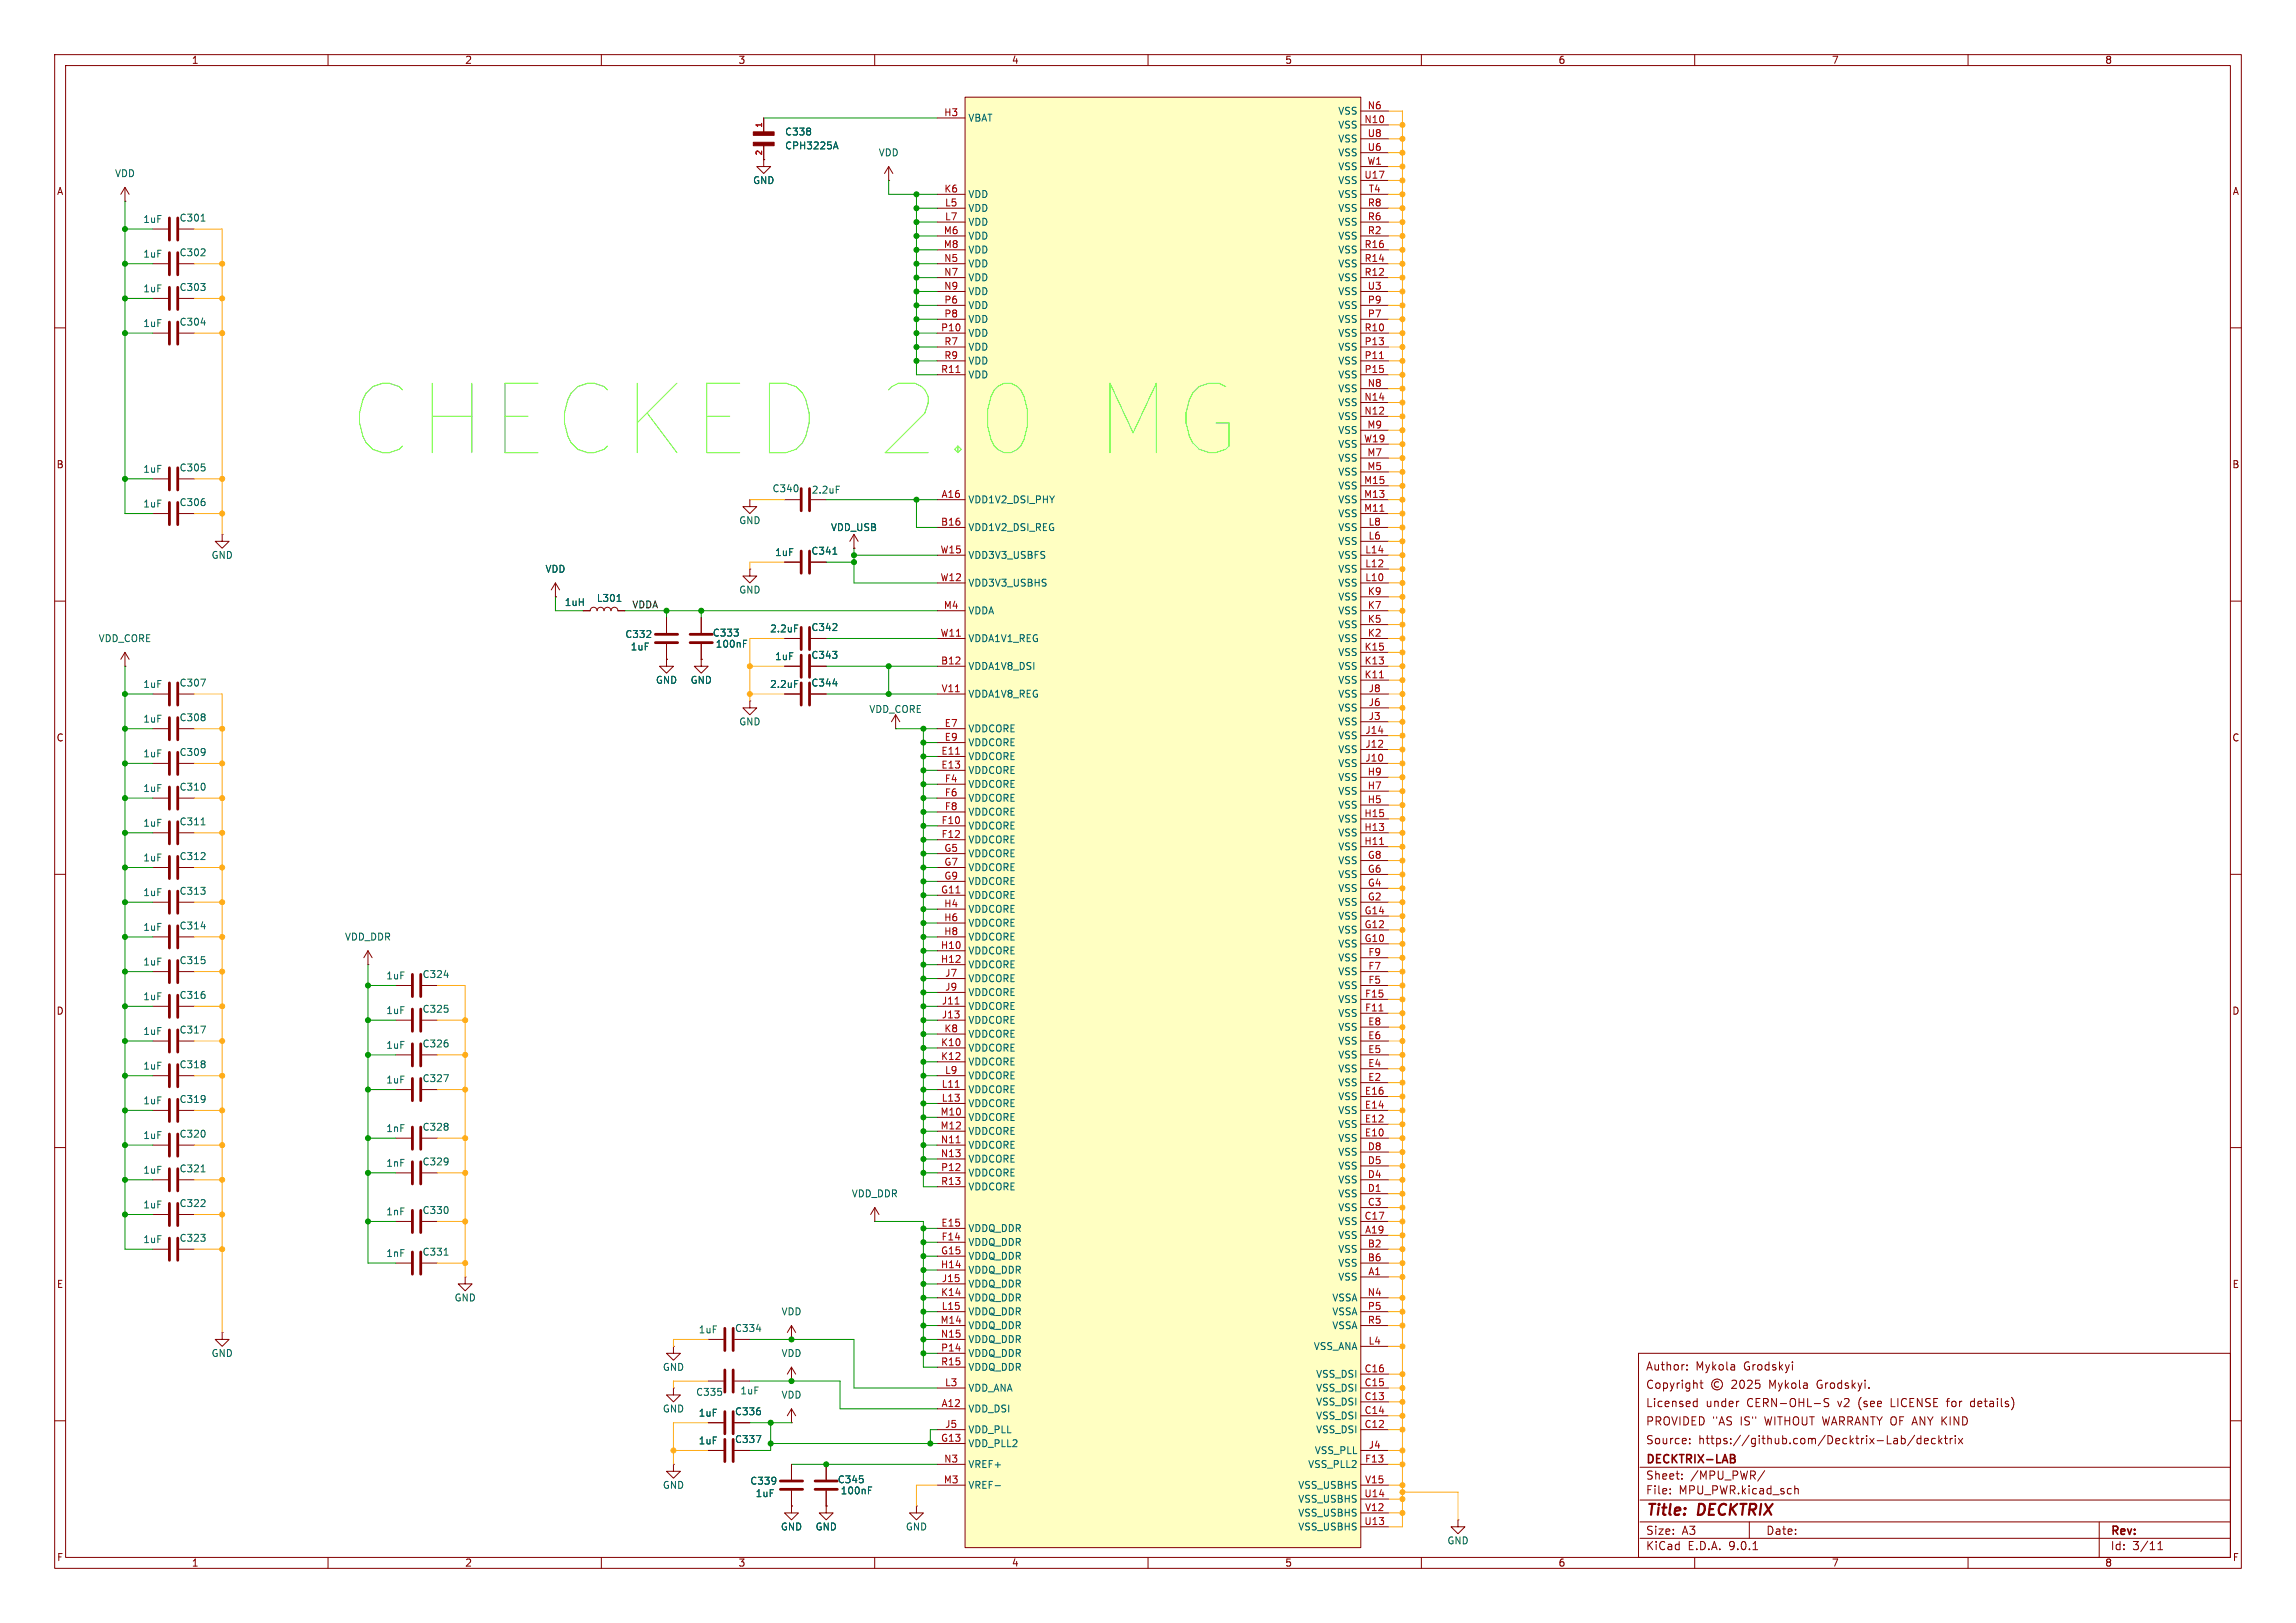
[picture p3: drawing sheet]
<svg xmlns="http://www.w3.org/2000/svg" width="420mm" height="297mm" viewBox="0 0 420 297" stroke-linecap="round" stroke-linejoin="round" font-family="sans-serif">
<defs><g id="words">
<text font-size="17.7" fill="#009600" x="64.4" y="83.5">CHECKED 2.0</text>
<text font-size="17.7" fill="#61ff33" x="196.9" y="83.5">MG</text>
<g font-size="2.8" fill="#840000">
<text x="301" y="277.9">Title:</text>
<text x="310.6" y="277.9">DECKTRIX</text>
</g>
<g font-size="2.1" fill="#840000">
<text x="301" y="251">Author:</text>
<text x="310.1" y="251">Mykola</text>
<text x="319" y="251">Grodskyi</text>
<text x="301" y="254.4">Copyright</text>
<text x="301" y="257.7">Licensed</text>
<text x="312" y="257.7">under</text>
<text x="319.6" y="257.7">CERN-OHL-S</text>
<text x="323.7" y="254.4">Mykola</text>
<text x="332.6" y="254.4">Grodskyi.</text>
<text x="336.3" y="257.7">v2</text>
<text x="340.2" y="257.7">(see</text>
<text x="346.3" y="257.7">LICENSE</text>
<text x="356.7" y="257.7">for</text>
<text x="361.2" y="257.7">details)</text>
<text x="301" y="261.1">PROVIDED &quot;AS</text>
<text x="318.4" y="261.1">IS&quot;</text>
<text x="323" y="261.1">WITHOUT WARRANTY OF ANY KIND</text>
<text x="301" y="268.2">DECKTRIX-LAB</text>
<text x="301" y="264.5">Source:</text>
<text x="310.6" y="264.5">https://github.com/Decktrix-Lab/decktrix</text>
<text x="301" y="273.7">File:</text>
<text x="301" y="271">Sheet:</text>
<text x="307.1" y="273.7">MPU_PWR.kicad_sch</text>
<text x="309.2" y="271">/MPU_PWR/</text>
<text x="301" y="281.1">Size:</text>
<text x="307.6" y="281.1">A3</text>
<text x="323" y="281.1">Date:</text>
<text x="386" y="281.3">Rev:</text>
<text x="301" y="283.9">KiCad</text>
<text x="308.7" y="283.9">E.D.A.</text>
<text x="316.3" y="283.9">9.0.1</text>
<text x="386" y="283.9">Id:</text>
<text x="390.1" y="283.9">3/11</text>
</g>
<g font-size="1.8" fill="#840000">
<text x="35" y="11.9">1</text>
<text x="85" y="11.9">2</text>
<text x="135" y="11.9">3</text>
<text x="185" y="11.9">4</text>
<text x="235" y="11.9">5</text>
<text x="285" y="11.9">6</text>
<text x="335" y="11.9">7</text>
<text x="385" y="11.9">8</text>
<text x="10.3" y="35.9">A</text>
<text x="408.3" y="35.9">A</text>
<text x="10.3" y="85.9">B</text>
<text x="408.2" y="85.9">B</text>
<text x="10.3" y="135.9">C</text>
<text x="408.2" y="135.9">C</text>
<text x="10.3" y="185.9">D</text>
<text x="408.2" y="185.9">D</text>
<text x="10.3" y="235.9">E</text>
<text x="408.3" y="235.9">E</text>
<text x="10.3" y="285.9">F</text>
<text x="35" y="286.9">1</text>
<text x="85" y="286.9">2</text>
<text x="135" y="286.9">3</text>
<text x="185" y="286.9">4</text>
<text x="235" y="286.9">5</text>
<text x="285" y="286.9">6</text>
<text x="335" y="286.9">7</text>
<text x="385" y="286.9">8</text>
<text x="408.3" y="285.9">F</text>
</g>
<g font-size="1.8" fill="#a90000">
<text x="172.6" y="21.3">H3</text>
<text x="249.5" y="22.6">N10</text>
<text x="250.1" y="20.1">N6</text>
<text x="250.1" y="25.1">U8</text>
<text x="250.1" y="27.7">U6</text>
<text x="172.6" y="35.3">K6</text>
<text x="249.5" y="32.8">U17</text>
<text x="250" y="30.2">W1</text>
<text x="250.3" y="35.3">T4</text>
<text x="172.8" y="37.8">L5</text>
<text x="172.8" y="40.4">L7</text>
<text x="250.1" y="37.8">R8</text>
<text x="250.1" y="40.4">R6</text>
<text x="172.6" y="42.9">M6</text>
<text x="172.6" y="45.5">M8</text>
<text x="249.5" y="45.5">R16</text>
<text x="250.1" y="42.9">R2</text>
<text x="172.6" y="48">N5</text>
<text x="172.6" y="50.5">N7</text>
<text x="172.6" y="53.1">N9</text>
<text x="249.5" y="48">R14</text>
<text x="249.5" y="50.5">R12</text>
<text x="250.1" y="53.1">U3</text>
<text x="172.6" y="55.6">P6</text>
<text x="172.6" y="58.2">P8</text>
<text x="250.1" y="55.6">P9</text>
<text x="250.1" y="58.2">P7</text>
<text x="172" y="60.7">P10</text>
<text x="172.6" y="63.2">R7</text>
<text x="172.6" y="65.8">R9</text>
<text x="249.5" y="60.7">R10</text>
<text x="249.5" y="63.2">P13</text>
<text x="249.5" y="65.8">P11</text>
<text x="172" y="68.3">R11</text>
<text x="249.5" y="68.3">P15</text>
<text x="250.1" y="70.9">N8</text>
<text x="249.5" y="73.4">N14</text>
<text x="249.5" y="75.9">N12</text>
<text x="249.4" y="81">W19</text>
<text x="250" y="78.5">M9</text>
<text x="250" y="83.6">M7</text>
<text x="249.4" y="88.6">M15</text>
<text x="250" y="86.1">M5</text>
<text x="172.1" y="91.2">A16</text>
<text x="249.4" y="91.2">M13</text>
<text x="249.4" y="93.7">M11</text>
<text x="172" y="101.3">W15</text>
<text x="172" y="96.3">B16</text>
<text x="249.6" y="101.3">L14</text>
<text x="250.2" y="96.3">L8</text>
<text x="250.2" y="98.8">L6</text>
<text x="172" y="106.4">W12</text>
<text x="249.6" y="103.9">L12</text>
<text x="249.6" y="106.4">L10</text>
<text x="172.6" y="111.5">M4</text>
<text x="250.1" y="109">K9</text>
<text x="250.1" y="111.5">K7</text>
<text x="172" y="116.6">W11</text>
<text x="249.5" y="119.1">K15</text>
<text x="250.1" y="114">K5</text>
<text x="250.1" y="116.6">K2</text>
<text x="172" y="121.7">B12</text>
<text x="249.5" y="121.7">K13</text>
<text x="249.5" y="124.2">K11</text>
<text x="172.1" y="126.7">V11</text>
<text x="250.3" y="126.7">J8</text>
<text x="250.3" y="129.3">J6</text>
<text x="250.3" y="131.8">J3</text>
<text x="172.7" y="133.1">E7</text>
<text x="172.7" y="135.6">E9</text>
<text x="249.7" y="134.4">J14</text>
<text x="249.7" y="136.9">J12</text>
<text x="172.1" y="138.2">E11</text>
<text x="172.1" y="140.7">E13</text>
<text x="172.7" y="143.3">F4</text>
<text x="249.7" y="139.4">J10</text>
<text x="250.1" y="142">H9</text>
<text x="172.7" y="145.8">F6</text>
<text x="172.7" y="148.3">F8</text>
<text x="249.5" y="149.6">H15</text>
<text x="250.1" y="144.5">H7</text>
<text x="250.1" y="147.1">H5</text>
<text x="172.1" y="150.9">F10</text>
<text x="172.1" y="153.4">F12</text>
<text x="172.6" y="156">G5</text>
<text x="249.5" y="152.1">H13</text>
<text x="249.5" y="154.7">H11</text>
<text x="172.6" y="158.5">G7</text>
<text x="172.6" y="161">G9</text>
<text x="250.1" y="157.2">G8</text>
<text x="250.1" y="159.8">G6</text>
<text x="172" y="163.6">G11</text>
<text x="172.6" y="166.1">H4</text>
<text x="249.5" y="167.4">G14</text>
<text x="250.1" y="162.3">G4</text>
<text x="250.1" y="164.8">G2</text>
<text x="172" y="173.7">H10</text>
<text x="172.6" y="168.7">H6</text>
<text x="172.6" y="171.2">H8</text>
<text x="249.5" y="169.9">G12</text>
<text x="249.5" y="172.5">G10</text>
<text x="172" y="176.3">H12</text>
<text x="172.8" y="178.8">J7</text>
<text x="250.2" y="175">F9</text>
<text x="250.2" y="177.5">F7</text>
<text x="172.2" y="183.9">J11</text>
<text x="172.8" y="181.4">J9</text>
<text x="249.6" y="182.6">F15</text>
<text x="249.6" y="185.2">F11</text>
<text x="250.2" y="180.1">F5</text>
<text x="172" y="191.5">K10</text>
<text x="172.2" y="186.4">J13</text>
<text x="172.6" y="189">K8</text>
<text x="250.2" y="187.7">E8</text>
<text x="250.2" y="190.2">E6</text>
<text x="172" y="194.1">K12</text>
<text x="172.8" y="196.6">L9</text>
<text x="250.2" y="192.8">E5</text>
<text x="250.2" y="195.3">E4</text>
<text x="250.2" y="197.9">E2</text>
<text x="172.2" y="199.1">L11</text>
<text x="172.2" y="201.7">L13</text>
<text x="249.6" y="200.4">E16</text>
<text x="249.6" y="202.9">E14</text>
<text x="172" y="204.2">M10</text>
<text x="172" y="206.8">M12</text>
<text x="172" y="209.3">N11</text>
<text x="249.6" y="205.5">E12</text>
<text x="249.6" y="208">E10</text>
<text x="172" y="211.8">N13</text>
<text x="172" y="214.4">P12</text>
<text x="250.1" y="210.6">D8</text>
<text x="250.1" y="213.1">D5</text>
<text x="250.1" y="215.6">D4</text>
<text x="172" y="216.9">R13</text>
<text x="250.1" y="218.2">D1</text>
<text x="250.1" y="220.7">C3</text>
<text x="172.1" y="224.5">E15</text>
<text x="172.1" y="227.1">F14</text>
<text x="249.5" y="223.3">C17</text>
<text x="249.6" y="225.8">A19</text>
<text x="172" y="232.2">H14</text>
<text x="172" y="229.6">G15</text>
<text x="250.1" y="228.3">B2</text>
<text x="250.1" y="230.9">B6</text>
<text x="250.2" y="233.4">A1</text>
<text x="172" y="237.2">K14</text>
<text x="172.2" y="239.8">L15</text>
<text x="172.2" y="234.7">J15</text>
<text x="250.1" y="237.2">N4</text>
<text x="250.1" y="239.8">P5</text>
<text x="172" y="242.3">M14</text>
<text x="172" y="244.9">N15</text>
<text x="250.1" y="242.3">R5</text>
<text x="172" y="247.4">P14</text>
<text x="172" y="249.9">R15</text>
<text x="249.5" y="251.2">C16</text>
<text x="250.2" y="246.1">L4</text>
<text x="172.1" y="257.6">A12</text>
<text x="172.8" y="253.7">L3</text>
<text x="249.5" y="253.7">C15</text>
<text x="249.5" y="256.3">C13</text>
<text x="172" y="263.9">G13</text>
<text x="172.8" y="261.4">J5</text>
<text x="249.5" y="258.8">C14</text>
<text x="249.5" y="261.4">C12</text>
<text x="172.6" y="267.7">N3</text>
<text x="249.6" y="267.7">F13</text>
<text x="250.3" y="265.2">J4</text>
<text x="172.6" y="271.5">M3</text>
<text x="249.5" y="274.1">U14</text>
<text x="249.6" y="271.5">V15</text>
<text x="249.5" y="279.1">U13</text>
<text x="249.6" y="276.6">V12</text>
</g>
<g font-size="1.8" fill="#006464">
<text x="177" y="22.5">VBAT</text>
<text x="244.7" y="21.2">VSS</text>
<text x="244.7" y="23.7">VSS</text>
<text x="143.5" y="25">C338</text>
<text x="143.5" y="27.5">CPH3225A</text>
<text x="160.6" y="28.8">VDD</text>
<text x="244.7" y="26.3">VSS</text>
<text x="244.7" y="28.8">VSS</text>
<text x="20.9" y="32.6">VDD</text>
<text x="137.7" y="33.9">GND</text>
<text x="244.7" y="31.3">VSS</text>
<text x="244.7" y="33.9">VSS</text>
<text x="26.1" y="41">1uF</text>
<text x="32.8" y="40.7">C301</text>
<text x="177" y="36.4">VDD</text>
<text x="177" y="39">VDD</text>
<text x="177" y="41.5">VDD</text>
<text x="244.7" y="36.4">VSS</text>
<text x="244.7" y="39">VSS</text>
<text x="244.7" y="41.5">VSS</text>
<text x="26.1" y="47.3">1uF</text>
<text x="32.8" y="47.1">C302</text>
<text x="177" y="44">VDD</text>
<text x="177" y="46.6">VDD</text>
<text x="244.7" y="44">VSS</text>
<text x="244.7" y="46.6">VSS</text>
<text x="26.1" y="53.7">1uF</text>
<text x="32.8" y="53.4">C303</text>
<text x="177" y="49.1">VDD</text>
<text x="177" y="51.7">VDD</text>
<text x="244.7" y="49.1">VSS</text>
<text x="244.7" y="51.7">VSS</text>
<text x="32.8" y="59.8">C304</text>
<text x="177" y="54.2">VDD</text>
<text x="177" y="56.7">VDD</text>
<text x="177" y="59.3">VDD</text>
<text x="244.7" y="54.2">VSS</text>
<text x="244.7" y="56.7">VSS</text>
<text x="244.7" y="59.3">VSS</text>
<text x="26.1" y="60">1uF</text>
<text x="177" y="61.8">VDD</text>
<text x="177" y="64.4">VDD</text>
<text x="244.7" y="61.8">VSS</text>
<text x="244.7" y="64.4">VSS</text>
<text x="177" y="66.9">VDD</text>
<text x="177" y="69.4">VDD</text>
<text x="244.7" y="66.9">VSS</text>
<text x="244.7" y="69.4">VSS</text>
<text x="244.7" y="72">VSS</text>
<text x="244.7" y="74.5">VSS</text>
<text x="244.7" y="77.1">VSS</text>
<text x="244.7" y="79.6">VSS</text>
<text x="244.7" y="82.1">VSS</text>
<text x="26.1" y="86.7">1uF</text>
<text x="32.8" y="86.5">C305</text>
<text x="244.7" y="84.7">VSS</text>
<text x="244.7" y="87.2">VSS</text>
<text x="244.7" y="89.8">VSS</text>
<text x="26.1" y="93.1">1uF</text>
<text x="32.8" y="92.8">C306</text>
<text x="141.2" y="90.3">C340</text>
<text x="148.4" y="90.5">2.2uF</text>
<text x="177" y="92.3">VDD1V2_DSI_PHY</text>
<text x="244.7" y="92.3">VSS</text>
<text x="244.7" y="94.8">VSS</text>
<text x="135.1" y="96.1">GND</text>
<text x="141.7" y="102">1uF</text>
<text x="148.3" y="101.7">C341</text>
<text x="151.9" y="97.4">VDD_USB</text>
<text x="177" y="97.4">VDD1V2_DSI_REG</text>
<text x="244.7" y="97.4">VSS</text>
<text x="244.7" y="99.9">VSS</text>
<text x="38.6" y="102.5">GND</text>
<text x="99.7" y="105">VDD</text>
<text x="177" y="102.5">VDD3V3_USBFS</text>
<text x="177" y="107.5">VDD3V3_USBHS</text>
<text x="244.7" y="102.5">VSS</text>
<text x="244.7" y="105">VSS</text>
<text x="244.7" y="107.5">VSS</text>
<text x="103.2" y="111.1">1uH</text>
<text x="109.1" y="110.3">L301</text>
<text x="135.1" y="108.8">GND</text>
<text x="177" y="112.6">VDDA</text>
<text x="244.7" y="110.1">VSS</text>
<text x="244.7" y="112.6">VSS</text>
<text x="18" y="117.7">VDD_CORE</text>
<text x="114.3" y="116.9">C332</text>
<text x="115.3" y="119.2">1uF</text>
<text x="130.3" y="116.7">C333</text>
<text x="130.8" y="118.7">100nF</text>
<text x="140.8" y="115.9">2.2uF</text>
<text x="148.3" y="115.7">C342</text>
<text x="177" y="117.7">VDDA1V1_REG</text>
<text x="244.7" y="115.2">VSS</text>
<text x="244.7" y="117.7">VSS</text>
<text x="32.8" y="125.8">C307</text>
<text x="119.9" y="125.3">GND</text>
<text x="126.2" y="125.3">GND</text>
<text x="141.7" y="121">1uF</text>
<text x="148.3" y="125.8">C344</text>
<text x="148.3" y="120.8">C343</text>
<text x="177" y="122.8">VDDA1V8_DSI</text>
<text x="244.7" y="120.2">VSS</text>
<text x="244.7" y="122.8">VSS</text>
<text x="244.7" y="125.3">VSS</text>
<text x="26.1" y="126.1">1uF</text>
<text x="140.8" y="126.1">2.2uF</text>
<text x="158.9" y="130.7">VDD_CORE</text>
<text x="177" y="127.9">VDDA1V8_REG</text>
<text x="244.7" y="127.9">VSS</text>
<text x="244.7" y="130.4">VSS</text>
<text x="26.1" y="132.4">1uF</text>
<text x="32.8" y="132.2">C308</text>
<text x="135.1" y="132.9">GND</text>
<text x="177" y="134.2">VDDCORE</text>
<text x="177" y="136.8">VDDCORE</text>
<text x="244.7" y="132.9">VSS</text>
<text x="244.7" y="135.5">VSS</text>
<text x="26.1" y="138.8">1uF</text>
<text x="32.8" y="138.5">C309</text>
<text x="177" y="139.3">VDDCORE</text>
<text x="177" y="141.8">VDDCORE</text>
<text x="244.7" y="138">VSS</text>
<text x="244.7" y="140.6">VSS</text>
<text x="244.7" y="143.1">VSS</text>
<text x="26.1" y="145.1">1uF</text>
<text x="32.8" y="144.9">C310</text>
<text x="177" y="144.4">VDDCORE</text>
<text x="177" y="146.9">VDDCORE</text>
<text x="177" y="149.5">VDDCORE</text>
<text x="244.7" y="145.6">VSS</text>
<text x="244.7" y="148.2">VSS</text>
<text x="26.1" y="151.5">1uF</text>
<text x="32.8" y="151.2">C311</text>
<text x="177" y="152">VDDCORE</text>
<text x="177" y="154.5">VDDCORE</text>
<text x="244.7" y="150.7">VSS</text>
<text x="244.7" y="153.3">VSS</text>
<text x="244.7" y="155.8">VSS</text>
<text x="26.1" y="157.8">1uF</text>
<text x="32.8" y="157.6">C312</text>
<text x="177" y="157.1">VDDCORE</text>
<text x="177" y="159.6">VDDCORE</text>
<text x="244.7" y="158.3">VSS</text>
<text x="244.7" y="160.9">VSS</text>
<text x="26.1" y="164.2">1uF</text>
<text x="32.8" y="163.9">C313</text>
<text x="177" y="162.2">VDDCORE</text>
<text x="177" y="164.7">VDDCORE</text>
<text x="177" y="167.2">VDDCORE</text>
<text x="244.7" y="163.4">VSS</text>
<text x="244.7" y="166">VSS</text>
<text x="26.1" y="170.5">1uF</text>
<text x="32.8" y="170.3">C314</text>
<text x="63" y="172.3">VDD_DDR</text>
<text x="177" y="169.8">VDDCORE</text>
<text x="177" y="172.3">VDDCORE</text>
<text x="244.7" y="168.5">VSS</text>
<text x="244.7" y="171">VSS</text>
<text x="244.7" y="173.6">VSS</text>
<text x="26.1" y="176.9">1uF</text>
<text x="32.8" y="176.6">C315</text>
<text x="70.6" y="179.4">1uF</text>
<text x="77.2" y="179.2">C324</text>
<text x="177" y="174.9">VDDCORE</text>
<text x="177" y="177.4">VDDCORE</text>
<text x="177" y="179.9">VDDCORE</text>
<text x="244.7" y="176.1">VSS</text>
<text x="244.7" y="178.7">VSS</text>
<text x="26.1" y="183.2">1uF</text>
<text x="32.8" y="183">C316</text>
<text x="70.6" y="185.8">1uF</text>
<text x="77.2" y="185.5">C325</text>
<text x="177" y="182.5">VDDCORE</text>
<text x="177" y="185">VDDCORE</text>
<text x="244.7" y="181.2">VSS</text>
<text x="244.7" y="183.7">VSS</text>
<text x="26.1" y="189.6">1uF</text>
<text x="32.8" y="189.3">C317</text>
<text x="77.2" y="191.9">C326</text>
<text x="177" y="187.6">VDDCORE</text>
<text x="177" y="190.1">VDDCORE</text>
<text x="244.7" y="186.3">VSS</text>
<text x="244.7" y="188.8">VSS</text>
<text x="244.7" y="191.4">VSS</text>
<text x="26.1" y="195.9">1uF</text>
<text x="32.8" y="195.7">C318</text>
<text x="70.6" y="192.1">1uF</text>
<text x="177" y="192.6">VDDCORE</text>
<text x="177" y="195.2">VDDCORE</text>
<text x="177" y="197.7">VDDCORE</text>
<text x="244.7" y="193.9">VSS</text>
<text x="244.7" y="196.4">VSS</text>
<text x="26.1" y="202.3">1uF</text>
<text x="32.8" y="202">C319</text>
<text x="70.6" y="198.5">1uF</text>
<text x="77.2" y="198.2">C327</text>
<text x="177" y="200.3">VDDCORE</text>
<text x="177" y="202.8">VDDCORE</text>
<text x="244.7" y="199">VSS</text>
<text x="244.7" y="201.5">VSS</text>
<text x="26.1" y="208.6">1uF</text>
<text x="32.8" y="208.4">C320</text>
<text x="70.6" y="207.4">1nF</text>
<text x="77.2" y="207.1">C328</text>
<text x="177" y="205.3">VDDCORE</text>
<text x="177" y="207.9">VDDCORE</text>
<text x="244.7" y="204.1">VSS</text>
<text x="244.7" y="206.6">VSS</text>
<text x="244.7" y="209.1">VSS</text>
<text x="26.1" y="215">1uF</text>
<text x="32.8" y="214.7">C321</text>
<text x="70.6" y="213.7">1nF</text>
<text x="77.2" y="213.5">C329</text>
<text x="177" y="210.4">VDDCORE</text>
<text x="177" y="213">VDDCORE</text>
<text x="177" y="215.5">VDDCORE</text>
<text x="244.7" y="211.7">VSS</text>
<text x="244.7" y="214.2">VSS</text>
<text x="26.1" y="221.3">1uF</text>
<text x="32.8" y="221.1">C322</text>
<text x="155.7" y="219.3">VDD_DDR</text>
<text x="177" y="218">VDDCORE</text>
<text x="244.7" y="216.8">VSS</text>
<text x="244.7" y="219.3">VSS</text>
<text x="244.7" y="221.8">VSS</text>
<text x="26.1" y="227.7">1uF</text>
<text x="32.8" y="227.4">C323</text>
<text x="70.6" y="222.6">1nF</text>
<text x="77.2" y="222.4">C330</text>
<text x="177" y="225.7">VDDQ_DDR</text>
<text x="244.7" y="224.4">VSS</text>
<text x="244.7" y="226.9">VSS</text>
<text x="70.6" y="230.2">1nF</text>
<text x="77.2" y="230">C331</text>
<text x="177" y="228.2">VDDQ_DDR</text>
<text x="177" y="230.7">VDDQ_DDR</text>
<text x="177" y="233.3">VDDQ_DDR</text>
<text x="244.7" y="229.5">VSS</text>
<text x="244.7" y="232">VSS</text>
<text x="83.1" y="238.4">GND</text>
<text x="177" y="235.8">VDDQ_DDR</text>
<text x="177" y="238.4">VDDQ_DDR</text>
<text x="243.6" y="238.4">VSSA</text>
<text x="244.7" y="234.5">VSS</text>
<text x="127.7" y="244.2">1uF</text>
<text x="134.4" y="243.9">C334</text>
<text x="142.9" y="240.9">VDD</text>
<text x="177" y="240.9">VDDQ_DDR</text>
<text x="177" y="243.4">VDDQ_DDR</text>
<text x="177" y="246">VDDQ_DDR</text>
<text x="243.6" y="240.9">VSSA</text>
<text x="243.6" y="243.4">VSSA</text>
<text x="38.6" y="248.5">GND</text>
<text x="121.2" y="251.1">GND</text>
<text x="142.9" y="248.5">VDD</text>
<text x="177" y="248.5">VDDQ_DDR</text>
<text x="177" y="251.1">VDDQ_DDR</text>
<text x="240.2" y="247.2">VSS_ANA</text>
<text x="127.2" y="255.6">C335</text>
<text x="135.3" y="255.4">1uF</text>
<text x="142.9" y="256.1">VDD</text>
<text x="177" y="254.9">VDD_ANA</text>
<text x="240.6" y="252.3">VSS_DSI</text>
<text x="240.6" y="254.9">VSS_DSI</text>
<text x="240.6" y="257.4">VSS_DSI</text>
<text x="121.2" y="258.7">GND</text>
<text x="127.7" y="259.4">1uF</text>
<text x="134.4" y="259.2">C336</text>
<text x="177" y="258.7">VDD_DSI</text>
<text x="177" y="262.5">VDD_PLL</text>
<text x="240.6" y="259.9">VSS_DSI</text>
<text x="240.6" y="262.5">VSS_DSI</text>
<text x="127.7" y="264.5">1uF</text>
<text x="134.4" y="264.3">C337</text>
<text x="177" y="265">VDD_PLL2</text>
<text x="177" y="268.8">VREF+</text>
<text x="239.2" y="268.8">VSS_PLL2</text>
<text x="240.4" y="266.3">VSS_PLL</text>
<text x="121.2" y="272.6">GND</text>
<text x="137.1" y="271.9">C339</text>
<text x="138.1" y="274.2">1uF</text>
<text x="153.2" y="271.6">C345</text>
<text x="153.7" y="273.7">100nF</text>
<text x="177" y="272.6">VREF-</text>
<text x="237.4" y="272.6">VSS_USBHS</text>
<text x="237.4" y="275.2">VSS_USBHS</text>
<text x="142.7" y="280.3">GND</text>
<text x="149.1" y="280.3">GND</text>
<text x="165.6" y="280.3">GND</text>
<text x="237.4" y="277.7">VSS_USBHS</text>
<text x="237.4" y="280.3">VSS_USBHS</text>
<text x="264.7" y="282.8">GND</text>
</g>
<text font-size="1.8" fill="#0f0f0f" x="115.6" y="111.4">VDDA</text>
<g font-size="1.4" fill="#a90000">
<text x="139.4" y="23.5" transform="rotate(-90 139.4 23.5)">1</text>
<text x="139.4" y="28.6" transform="rotate(-90 139.4 28.6)">2</text>
</g>
</g></defs>
<g fill="none" stroke="#840000" stroke-width=".18">
<path d="M10 10h400v277h-400zM12 12h396v273h-396zM60 10v2M110 10v2M160 10v2M210 10v2M260 10v2M310 10v2M360 10v2M139.7 29.2v1.3h1.3l-1.3 1.3-1.3-1.3h1.3M139.7 29.2h.1M162.6 33h.1"/>
<path d="M162.6 30.5l-.8 1.3M162.6 30.5l.7 1.3M162.6 30.5v2.5M10 60h2M408 60h2M10 110h2M408 110h2M10 160h2M27.9 152.4h2.8M27.9 158.8h2.8M32.8 152.4h2.8M32.8 158.8h2.8"/>
<path d="M408 160h2M27.9 177.8h2.8M32.8 177.8h2.8M67.3 176.5h.1M67.3 174l-.8 1.3M67.3 174l.8 1.3M67.3 174v2.5M27.9 196.9h2.8M32.8 196.9h2.8M72.4 193h2.8M72.4 186.7h2.8M72.4 180.3h2.8"/>
<path d="M77.2 193h2.8M77.2 186.7h2.8M77.2 180.3h2.8M10 210h2M27.9 215.9h2.8M27.9 209.6h2.8M27.9 203.2h2.8M32.8 215.9h2.8M32.8 209.6h2.8M32.8 203.2h2.8M408 210h2M27.9 222.2h2.8"/>
<path d="M27.9 228.6h2.8M32.8 222.2h2.8M32.8 228.6h2.8M72.4 231.1h2.8M72.4 223.5h2.8M77.2 231.1h2.8M77.2 223.5h2.8M85.1 233.7v1.2h1.3l-1.3 1.3-1.3-1.3h1.3M85.1 233.7h.1M160 223.5h.1M160 221v2.5M160 221l-.7 1.2"/>
<path d="M160 221l.8 1.2M299.7 247.6h108.3v37.4h-108.3zM308.6 250.6v.1M308.6 249.8v.1M309.9 257.3h.5M309.9 256.5h.5M310.4 255.9v1.5M310.9 253.1h.6M311.2 252.6v1.3l.3 .2M314.4 252.9a.52 .52 0 0 0-.8 .5 .52 .52 0 0 0 .8 .4M316.8 252.7l.6-.1 .2 .1 .1 .3-1 1.1h1M317.9 256.4h.2"/>
<path d="M318.4 252.7l.2-.1a.8 .8 0 0 1 .5 .7 .8 .8 0 0 1-.5 .8l-.2-.2-.2-.4zM319.7 252.7l.5-.1 .2 .1 .1 .3-.9 1.1h.9M321.9 252.6h-.7l-.1 .7 .2-.2 .5 .1 .1 .2v.5l-.2 .2-.6-.2M327.9 249.2v.2M327.9 249.7v1M334.5 256l-.6-.1-.2 .2v.4l.7 .3 .1 .3-.3 .3-.5-.1M360.5 256.6v.7M10 260h2M300 278.5h108M300 274.5h108M300 268.5h108M305.5 273.2v.2"/>
<path d="M305.5 272.5v.1M307.7 270.5v.2M307.7 269.8v.1M309.1 263.3v.1M309.1 264.1v.1M320 278.5v3M322.8 269.1l-1.3 1.9M328.3 271.9v1.5M328.3 272.5l.2-.1 .4 .1v.9M347.8 263.3l.4-.1 .3 .3v.4l-.1 .2h-.6M350.2 262.6l-1.3 2M351.4 263.3l-.5-.1-.2 .3v.4l.1 .2h.6"/>
<path d="M351.4 262.7v1.5M352 263.7l.7-.1v-.3l-.5-.1-.2 .2 .1 .7h.6M354 263.3l-.4-.1-.3 .3v.4l.1 .2h.6M354.7 262.7v1.5M354.8 263.6l.4 .6M355.2 263.2l-.5 .6M355.7 263.2h.5M355.9 262.7v1.3l.3 .2M356.7 263.2v1M357.2 263.2l-.3 .1-.2 .2M357.7 262.7v.2M357.7 263.2v1"/>
<path d="M358.2 263.2l.8 1M359 263.2l-.8 1M384 278.5v6.5M408 260h2M60 285v2M110 285v2M160 285v2M210 285v2M260 285v2M300 281.5h108M310 285v2M320.7 283.6h.8"/>
<path d="M360 285v2M394.7 283.6h.9M394.7 282.5l.5-.4v1.5"/>
<circle cx="314.1" cy="253.4" r="1"/>
</g>
<path d="M317.3 267l.1 .2-.1 .4M317.3 266.3v.5" fill="none" stroke="#840000" stroke-width=".3"/>
<g fill="none" stroke="#840000" stroke-width=".51">
<path d="M31 150.4v4M31 156.7v4.1M32.5 150.4v4M32.5 156.7v4.1M31 175.8v4M32.5 175.8v4M75.4 178.3v4.1M77 178.3v4.1M31 194.8v4.1M32.5 194.8v4.1M75.4 184.7v4M75.4 191v4.1"/>
<path d="M77 184.7v4M77 191v4.1M31 201.2v4M31 207.5v4.1M31 213.9v4M32.5 201.2v4M32.5 207.5v4.1M32.5 213.9v4M31 220.2v4.1M31 226.6v4M32.5 220.2v4.1M32.5 226.6v4"/>
<path d="M75.4 221.5v4.1M75.4 229.1v4.1M77 221.5v4.1M77 229.1v4.1"/>
</g>
<path d="M36.8 150.9h.7M81.2 178.5h.8M36.8 214.4h.7M81.2 229.7h.8" fill="none" stroke="#006464" stroke-width=".18"/>
<path d="M176.5 17.8h72.4v265.4h-72.4z" fill="#ffffc2"/>
<g fill="none" stroke="#840000" stroke-width=".18">
<path d="M176.5 17.8h72.4v265.4h-72.4zM22.9 36.8h.1M22.9 34.3l-.8 1.3M22.9 34.3l.7 1.3M22.9 34.3v2.5M139.7 29.2h.1M139.7 21.6v2.5M139.7 26.7v2.5M171.4 21.6h5.1M171.4 35.6h5.1M171.4 38.1h5.1M248.9 35.6h5.1"/>
<path d="M248.9 38.1h5.1M248.9 20.3h5.1M248.9 22.9h5.1M248.9 25.4h5.1M248.9 27.9h5.1M248.9 30.5h5.1M248.9 33h5.1M27.9 48.3h2.8M27.9 54.6h2.8M27.9 41.9h2.8M32.8 48.3h2.8M32.8 54.6h2.8"/>
<path d="M32.8 41.9h2.8M171.4 40.6h5.1M171.4 43.2h5.1M171.4 45.7h5.1M171.4 48.3h5.1M171.4 50.8h5.1M171.4 53.3h5.1M171.4 55.9h5.1M171.4 58.4h5.1M248.9 40.6h5.1M248.9 43.2h5.1M248.9 45.7h5.1"/>
<path d="M248.9 48.3h5.1M248.9 50.8h5.1M248.9 53.3h5.1M248.9 55.9h5.1M248.9 58.4h5.1M27.9 61h2.8M32.8 61h2.8M171.4 61h5.1M171.4 63.5h5.1M248.9 61h5.1M248.9 63.5h5.1M248.9 66h5.1"/>
<path d="M248.9 68.6h5.1M248.9 71.1h5.1M248.9 73.7h5.1M248.9 76.2h5.1M248.9 78.7h5.1M27.9 94h2.8M27.9 87.6h2.8M32.8 94h2.8M32.8 87.6h2.8M40.6 97.8v1.3h1.3l-1.3 1.2-1.2-1.2h1.2M40.6 97.8h.1M137.2 91.4v1.3h1.2l-1.2 1.3-1.3-1.3h1.3"/>
<path d="M137.2 91.4h.1M143.5 91.4h2.8M148.3 91.4h2.8M156.2 97.8l-.8 1.3M156.2 97.8l.8 1.3M156.2 97.8v2.5M171.4 91.4h5.1M171.4 96.5h5.1M248.9 91.4h5.1M248.9 96.5h5.1M248.9 81.3h5.1M248.9 83.8h5.1"/>
<path d="M248.9 86.4h5.1M248.9 88.9h5.1M248.9 94h5.1M248.9 99.1h5.1M22.9 119.4v2.5M22.9 119.4l-.8 1.3M22.9 119.4l.7 1.3M101.6 109.2h.1M101.6 106.7l-.8 1.3M101.6 106.7l.8 1.3M101.6 106.7v2.5M106.7 111.8h1.2a.64 .64 0 0 1 .7-.7 .64 .64 0 0 1 .6 .7 .64 .64 0 0 1 .7-.7 .64 .64 0 0 1 .6 .7 .64 .64 0 0 1 .6-.7 .64 .64 0 0 1 .7 .7 .64 .64 0 0 1 .6-.7 .64 .64 0 0 1 .6 .7h1.3"/>
<path d="M121.9 113v2.8M121.9 117.9v2.8M128.3 113v2.8M128.3 117.9v2.8M137.2 104.1v1.3h1.2l-1.2 1.3-1.3-1.3h1.3M137.2 104.1h.1M143.5 116.8h2.8M143.5 102.9h2.8M148.3 116.8h2.8M148.3 102.9h2.8M156.2 100.3h.1M171.4 101.6h5.1"/>
<path d="M171.4 106.7h5.1M171.4 111.8h5.1M171.4 116.8h5.1M248.9 101.6h5.1M248.9 106.7h5.1M248.9 111.8h5.1M248.9 116.8h5.1M248.9 104.1h5.1M248.9 109.2h5.1M248.9 114.3h5.1M248.9 119.4h5.1M22.9 121.9h.1"/>
<path d="M27.9 127h2.8M27.9 133.4h2.8M27.9 139.7h2.8M32.8 127h2.8M32.8 133.4h2.8M32.8 139.7h2.8M121.9 120.7v1.2h1.3l-1.3 1.3-1.3-1.3h1.3M121.9 120.7h.1M128.3 120.7v1.2h1.2l-1.2 1.3-1.3-1.3h1.3M128.3 120.7h.1M137.2 128.3v1.2h1.2l-1.2 1.3-1.3-1.3h1.3M137.2 128.3h.1"/>
<path d="M143.5 121.9h2.8M143.5 127h2.8M148.3 121.9h2.8M148.3 127h2.8M163.8 133.4h.1M163.8 130.8l-.7 1.3M163.8 130.8l.8 1.3M163.8 130.8v2.6M171.4 121.9h5.1M171.4 127h5.1M171.4 133.4h5.1M171.4 135.9h5.1"/>
<path d="M171.4 138.4h5.1M248.9 121.9h5.1M248.9 127h5.1M248.9 124.5h5.1M248.9 129.5h5.1M248.9 132.1h5.1M248.9 134.6h5.1M248.9 137.2h5.1M248.9 139.7h5.1M27.9 146.1h2.8M32.8 146.1h2.8M171.4 141h5.1"/>
<path d="M171.4 143.5h5.1M171.4 146.1h5.1M171.4 148.6h5.1M171.4 151.1h5.1M171.4 153.7h5.1M171.4 156.2h5.1M171.4 158.8h5.1M248.9 142.2h5.1M248.9 144.8h5.1M248.9 147.3h5.1M248.9 149.9h5.1M248.9 152.4h5.1"/>
<path d="M248.9 154.9h5.1M248.9 157.5h5.1M27.9 171.5h2.8M27.9 165.1h2.8M32.8 171.5h2.8M32.8 165.1h2.8M171.4 161.3h5.1M171.4 163.8h5.1M171.4 166.4h5.1M171.4 168.9h5.1M171.4 171.5h5.1M171.4 174h5.1"/>
<path d="M171.4 176.5h5.1M171.4 179.1h5.1M248.9 160h5.1M248.9 162.6h5.1M248.9 165.1h5.1M248.9 167.6h5.1M248.9 170.2h5.1M248.9 172.7h5.1M248.9 175.3h5.1M248.9 177.8h5.1M27.9 184.2h2.8M27.9 190.5h2.8"/>
<path d="M32.8 184.2h2.8M32.8 190.5h2.8M72.4 199.4h2.8M77.2 199.4h2.8M171.4 181.6h5.1M171.4 184.2h5.1M171.4 186.7h5.1M171.4 189.2h5.1M171.4 191.8h5.1M171.4 194.3h5.1M171.4 196.9h5.1M171.4 199.4h5.1"/>
<path d="M248.9 180.3h5.1M248.9 182.9h5.1M248.9 185.4h5.1M248.9 188h5.1M248.9 190.5h5.1M248.9 193h5.1M248.9 195.6h5.1M248.9 198.1h5.1M72.4 214.6h2.8M72.4 208.3h2.8M77.2 214.6h2.8M77.2 208.3h2.8"/>
<path d="M171.4 201.9h5.1M171.4 204.5h5.1M171.4 207h5.1M171.4 209.6h5.1M171.4 212.1h5.1M171.4 214.6h5.1M171.4 217.2h5.1M248.9 200.7h5.1M248.9 203.2h5.1M248.9 205.7h5.1M248.9 208.3h5.1M248.9 210.8h5.1"/>
<path d="M248.9 213.4h5.1M248.9 215.9h5.1M248.9 218.4h5.1M171.4 224.8h5.1M171.4 227.3h5.1M171.4 229.9h5.1M171.4 232.4h5.1M171.4 234.9h5.1M171.4 237.5h5.1M248.9 237.5h5.1M248.9 221h5.1M248.9 223.5h5.1"/>
<path d="M248.9 226.1h5.1M248.9 228.6h5.1M248.9 231.1h5.1M248.9 233.7h5.1M40.6 243.8v1.3h1.3l-1.3 1.3-1.2-1.3h1.2M40.6 243.8h.1M123.2 246.4v1.2h1.3l-1.3 1.3-1.3-1.3h1.3M123.2 246.4h.1M123.2 254v1.3h1.3l-1.3 1.2-1.3-1.2h1.3M123.2 254h.1M129.5 245.1h2.8M129.5 252.7h2.8"/>
<path d="M134.4 245.1h2.8M134.4 252.7h2.8M144.8 245.1h.1M144.8 252.7h.1M144.8 242.6l-.8 1.2M144.8 242.6l.7 1.2M144.8 242.6v2.5M144.8 250.2v2.5M144.8 257.8v2.5M144.8 250.2l-.8 1.3M144.8 250.2l.7 1.3M144.8 257.8l-.8 1.3"/>
<path d="M144.8 257.8l.7 1.3M171.4 240h5.1M171.4 242.6h5.1M171.4 245.1h5.1M171.4 247.6h5.1M171.4 250.2h5.1M171.4 254h5.1M171.4 257.8h5.1M248.9 240h5.1M248.9 242.6h5.1M248.9 254h5.1M248.9 246.4h5.1"/>
<path d="M248.9 251.5h5.1M248.9 256.5h5.1M248.9 259.1h5.1M123.2 268v1.2h1.3l-1.3 1.3-1.3-1.3h1.3M123.2 268h.1M129.5 265.4h2.8M129.5 260.3h2.8M134.4 265.4h2.8M134.4 260.3h2.8M144.8 275.6v1.3h1.2l-1.2 1.2-1.3-1.2h1.3M144.8 275.6h.1M144.8 260.3h.1"/>
<path d="M144.8 268v2.8M144.8 272.8v2.8M151.1 275.6v1.3h1.3l-1.3 1.2-1.2-1.2h1.2M151.1 275.6h.1M151.1 268v2.8M151.1 272.8v2.8M167.6 275.6v1.3h1.3l-1.3 1.2-1.2-1.2h1.2M167.6 275.6h.1M171.4 261.6h5.1M171.4 264.2h5.1M171.4 268h5.1M171.4 271.8h5.1"/>
<path d="M248.9 261.6h5.1M248.9 268h5.1M248.9 271.8h5.1M248.9 265.4h5.1M248.9 274.3h5.1M248.9 276.9h5.1M248.9 279.4h5.1M266.7 278.1v1.3h1.3l-1.3 1.3-1.3-1.3h1.3M266.7 278.1h.1"/>
</g>
<path d="M252.3 65.6h.8M252.4 93.6h.8M174.8 138h.7M252.3 124h.8M252.4 154.5h.7M174.7 183.7h.7M174.7 199h.8M252.2 185h.8M174.9 209.1h.7" fill="none" stroke="#a90000" stroke-width=".18"/>
<g fill="none" stroke="#006464" stroke-width=".18">
<path d="M152.6 26.9h.6M152.9 26l.4 1.2M36.8 59.1h.8M36.8 40.5h.7M112.9 110.1h.7M136 117.8h.4M136 117.2h.6M145.4 114.4h.6M152.4 101.4h.7M36.7 124.3h.9l-.6 1.2M145.4 124.5h.6M152.4 125.1h.7"/>
<path d="M36.8 169.6h.8M36.7 187.8h.9l-.6 1.2M81.2 196.7h.8l-.5 1.2M138.4 243.2h.8M138.3 262.7h.9l-.6 1.3M158.9 272.7h.4M158.9 272.1h.6M182 271.9h1"/>
</g>
<g fill="none" stroke="#840000" stroke-width=".51">
<path d="M31 39.9v4M32.5 39.9v4M31 46.2v4.1M31 52.6v4M31 58.9v4.1M32.5 46.2v4.1M32.5 52.6v4M32.5 58.9v4.1M31 85.6v4.1M31 91.9v4.1M32.5 85.6v4.1M32.5 91.9v4.1"/>
<path d="M146.6 89.4v4.1M148.1 89.4v4.1M119.9 116.1h4.1M119.9 117.6h4.1M126.2 116.1h4.1M126.2 117.6h4.1M146.6 100.8v4.1M146.6 114.8v4.1M146.6 119.9v4.1M148.1 100.8v4.1M148.1 114.8v4.1M148.1 119.9v4.1"/>
<path d="M31 125v4M31 131.3v4.1M31 137.7v4M32.5 125v4M32.5 131.3v4.1M32.5 137.7v4M146.6 125v4M148.1 125v4M31 144v4.1M32.5 144v4.1M31 163.1v4M31 169.4v4.1"/>
<path d="M32.5 163.1v4M32.5 169.4v4.1M31 182.1v4.1M31 188.5v4M32.5 182.1v4.1M32.5 188.5v4M75.4 197.4v4M77 197.4v4M75.4 206.2v4.1M75.4 212.6v4.1M77 206.2v4.1M77 212.6v4.1"/>
<path d="M132.6 243.1v4M132.6 250.7v4.1M132.6 258.3v4.1M134.1 243.1v4M134.1 250.7v4.1M134.1 258.3v4.1M132.6 263.4v4.1M134.1 263.4v4.1M142.7 271h4.1M142.7 272.5h4.1M149.1 271h4.1M149.1 272.5h4.1"/>
</g>
<g fill="#840000" stroke="#840000" stroke-width=".18">
<path d="M137.8 26h3.8v.7h-3.8z"/>
<path d="M137.8 24.1h3.8v.7h-3.8z"/>
</g>
<g fill="none" stroke="#ffac18" stroke-width=".18">
<path d="M254 20.3h2.5v259.1h-2.5M254 25.4h2.5M254 22.9h2.5M254 27.9h2.5M254 30.5h2.5M254 33h2.5M254 35.6h2.5M254 38.1h2.5M35.6 41.9h5v55.9M35.6 48.3h5M35.6 54.6h5M254 58.4h2.5"/>
<path d="M254 55.9h2.5M254 45.7h2.5M254 43.2h2.5M254 40.6h2.5M254 50.8h2.5M254 48.3h2.5M254 53.3h2.5M35.6 61h5M254 63.5h2.5M254 61h2.5M254 71.1h2.5M254 73.7h2.5"/>
<path d="M254 66h2.5M254 68.6h2.5M254 78.7h2.5M254 76.2h2.5M35.6 94h5M35.6 87.6h5M137.2 91.4h6.3M254 81.3h2.5M254 88.9h2.5M254 91.4h2.5M254 99.1h2.5M254 83.8h2.5"/>
<path d="M254 86.4h2.5M254 96.5h2.5M254 94h2.5M143.5 102.9h-6.3v1.2M143.5 116.8h-6.3v11.5M254 116.8h2.5M254 114.3h2.5M254 101.6h2.5M254 106.7h2.5M254 104.1h2.5M254 111.8h2.5M254 109.2h2.5"/>
<path d="M254 119.4h2.5M35.6 127h5v116.8M35.6 139.7h5M35.6 133.4h5M137.2 121.9h6.3M137.2 127h6.3M254 121.9h2.5M254 139.7h2.5M254 127h2.5M254 129.5h2.5M254 132.1h2.5M254 124.5h2.5"/>
<path d="M254 137.2h2.5M254 134.6h2.5M35.6 152.4h5M35.6 158.8h5M35.6 146.1h5M254 152.4h2.5M254 142.2h2.5M254 144.8h2.5M254 157.5h2.5M254 154.9h2.5M254 147.3h2.5M254 149.9h2.5"/>
<path d="M35.6 171.5h5M35.6 177.8h5M35.6 165.1h5M254 177.8h2.5M254 162.6h2.5M254 175.3h2.5M254 172.7h2.5M254 167.6h2.5M254 170.2h2.5M254 165.1h2.5M254 160h2.5M35.6 184.2h5"/>
<path d="M35.6 190.5h5M35.6 196.9h5M80 180.3h5.1v53.4M80 193h5.1M80 199.4h5.1M80 186.7h5.1M254 180.3h2.5M254 190.5h2.5M254 193h2.5M254 188h2.5M254 182.9h2.5M254 198.1h2.5"/>
<path d="M254 195.6h2.5M254 185.4h2.5M35.6 209.6h5M35.6 203.2h5M35.6 215.9h5M80 208.3h5.1M80 214.6h5.1M254 203.2h2.5M254 213.4h2.5M254 215.9h2.5M254 210.8h2.5M254 205.7h2.5"/>
<path d="M254 200.7h2.5M254 218.4h2.5M254 208.3h2.5M35.6 228.6h5M35.6 222.2h5M80 223.5h5.1M80 231.1h5.1M254 223.5h2.5M254 231.1h2.5M254 221h2.5M254 233.7h2.5M254 237.5h2.5"/>
<path d="M254 228.6h2.5M254 226.1h2.5M129.5 245.1h-6.3v1.3M129.5 252.7h-6.3v1.3M254 254h2.5M254 242.6h2.5M254 240h2.5M254 246.4h2.5M254 251.5h2.5M254 259.1h2.5M254 256.5h2.5M123.2 265.4h6.3"/>
<path d="M129.5 260.3h-6.3v7.7M171.4 271.8h-3.8v3.8M254 271.8h2.5M254 274.3h2.5M254 276.9h2.5M254 268h2.5M254 261.6h2.5M254 265.4h2.5M256.5 273h10.2v5.1"/>
</g>
<g fill="none" stroke="#009600" stroke-width=".18">
<path d="M22.9 36.8v57.2h5M139.7 21.6h31.7M162.6 33v2.6h8.8M167.6 38.1h3.8M167.6 35.6v30.4M22.9 48.3h5M22.9 41.9h5M22.9 54.6h5M167.6 55.9h3.8M167.6 58.4h3.8M167.6 40.6h3.8M167.6 43.2h3.8"/>
<path d="M167.6 50.8h3.8M167.6 53.3h3.8M167.6 48.3h3.8M167.6 45.7h3.8M22.9 61h5M167.6 63.5h3.8M167.6 61h3.8M22.9 87.6h5M151.1 91.4h20.3M167.6 91.4v5.1h3.8M101.6 109.2v2.6h5.1M114.3 111.8h57.1"/>
<path d="M121.9 111.8v1.2M128.3 111.8v1.2M151.1 116.8h20.3M151.1 102.9h5.1M156.2 100.3v6.4h15.2M156.2 101.6h15.2M22.9 121.9v106.7h5M22.9 127h5M22.9 133.4h5M22.9 139.7h5M151.1 121.9h20.3M151.1 127h20.3"/>
<path d="M162.6 121.9v5.1M163.8 133.4h7.6M168.9 133.4v83.8h2.5M168.9 138.4h2.5M168.9 135.9h2.5M22.9 158.8h5M22.9 146.1h5M22.9 152.4h5M168.9 158.8h2.5M168.9 148.6h2.5M168.9 146.1h2.5M168.9 151.1h2.5"/>
<path d="M168.9 153.7h2.5M168.9 156.2h2.5M168.9 141h2.5M168.9 143.5h2.5M22.9 165.1h5M22.9 171.5h5M22.9 177.8h5M67.3 176.5v54.6h5.1M168.9 171.5h2.5M168.9 163.8h2.5M168.9 161.3h2.5M168.9 168.9h2.5"/>
<path d="M168.9 176.5h2.5M168.9 179.1h2.5M168.9 174h2.5M168.9 166.4h2.5M22.9 184.2h5M22.9 190.5h5M22.9 196.9h5M67.3 193h5.1M67.3 199.4h5.1M67.3 186.7h5.1M67.3 180.3h5.1M168.9 199.4h2.5"/>
<path d="M168.9 186.7h2.5M168.9 184.2h2.5M168.9 196.9h2.5M168.9 194.3h2.5M168.9 191.8h2.5M168.9 189.2h2.5M168.9 181.6h2.5M22.9 203.2h5M22.9 209.6h5M22.9 215.9h5M67.3 214.6h5.1M67.3 208.3h5.1"/>
<path d="M168.9 214.6h2.5M168.9 207h2.5M168.9 204.5h2.5M168.9 201.9h2.5M168.9 212.1h2.5M168.9 209.6h2.5M22.9 222.2h5M67.3 223.5h5.1M160 223.5h8.9v26.7h2.5M168.9 232.4h2.5M168.9 224.8h2.5M168.9 229.9h2.5"/>
<path d="M168.9 237.5h2.5M168.9 227.3h2.5M168.9 234.9h2.5M137.2 245.1h19v8.9h15.2M137.2 252.7h16.5v5.1h17.7M168.9 245.1h2.5M168.9 242.6h2.5M168.9 247.6h2.5M168.9 240h2.5M137.2 260.3h7.6M141 264.2h30.4M141 260.3v5.1h-3.8"/>
<path d="M144.8 268h26.6M171.4 261.6h-1.2v2.6"/>
</g>
<g fill="#ffac18" stroke="#ffac18" stroke-width=".18">
<circle cx="40.6" cy="228.6" r=".46"/>
<circle cx="40.6" cy="209.6" r=".46"/>
<circle cx="40.6" cy="215.9" r=".46"/>
<circle cx="40.6" cy="222.2" r=".46"/>
<circle cx="40.6" cy="158.8" r=".46"/>
<circle cx="40.6" cy="152.4" r=".46"/>
<circle cx="40.6" cy="146.1" r=".46"/>
<circle cx="40.6" cy="139.7" r=".46"/>
<circle cx="40.6" cy="133.4" r=".46"/>
<circle cx="85.1" cy="214.6" r=".46"/>
<circle cx="85.1" cy="208.3" r=".46"/>
<circle cx="85.1" cy="199.4" r=".46"/>
<circle cx="85.1" cy="193" r=".46"/>
<circle cx="85.1" cy="186.7" r=".46"/>
<circle cx="85.1" cy="231.1" r=".46"/>
<circle cx="85.1" cy="223.5" r=".46"/>
<circle cx="40.6" cy="165.1" r=".46"/>
<circle cx="40.6" cy="171.5" r=".46"/>
<circle cx="40.6" cy="177.8" r=".46"/>
<circle cx="40.6" cy="184.2" r=".46"/>
<circle cx="40.6" cy="190.5" r=".46"/>
<circle cx="40.6" cy="196.9" r=".46"/>
<circle cx="40.6" cy="203.2" r=".46"/>
<circle cx="256.5" cy="61" r=".46"/>
<circle cx="256.5" cy="63.5" r=".46"/>
<circle cx="256.5" cy="68.6" r=".46"/>
<circle cx="256.5" cy="71.1" r=".46"/>
<circle cx="256.5" cy="73.7" r=".46"/>
<circle cx="256.5" cy="66" r=".46"/>
<circle cx="137.2" cy="121.9" r=".46"/>
<circle cx="256.5" cy="78.7" r=".46"/>
<circle cx="256.5" cy="76.2" r=".46"/>
<circle cx="256.5" cy="81.3" r=".46"/>
<circle cx="256.5" cy="114.3" r=".46"/>
<circle cx="256.5" cy="116.8" r=".46"/>
<circle cx="256.5" cy="91.4" r=".46"/>
<circle cx="256.5" cy="88.9" r=".46"/>
<circle cx="256.5" cy="101.6" r=".46"/>
<circle cx="256.5" cy="99.1" r=".46"/>
<circle cx="256.5" cy="83.8" r=".46"/>
<circle cx="256.5" cy="86.4" r=".46"/>
<circle cx="256.5" cy="106.7" r=".46"/>
<circle cx="256.5" cy="104.1" r=".46"/>
<circle cx="256.5" cy="111.8" r=".46"/>
<circle cx="256.5" cy="109.2" r=".46"/>
<circle cx="256.5" cy="94" r=".46"/>
<circle cx="256.5" cy="96.5" r=".46"/>
<circle cx="256.5" cy="137.2" r=".46"/>
<circle cx="256.5" cy="139.7" r=".46"/>
<circle cx="256.5" cy="129.5" r=".46"/>
<circle cx="256.5" cy="167.6" r=".46"/>
<circle cx="256.5" cy="162.6" r=".46"/>
<circle cx="256.5" cy="165.1" r=".46"/>
<circle cx="256.5" cy="170.2" r=".46"/>
<circle cx="256.5" cy="160" r=".46"/>
<circle cx="256.5" cy="157.5" r=".46"/>
<circle cx="256.5" cy="152.4" r=".46"/>
<circle cx="256.5" cy="149.9" r=".46"/>
<circle cx="256.5" cy="147.3" r=".46"/>
<circle cx="256.5" cy="154.9" r=".46"/>
<circle cx="256.5" cy="127" r=".46"/>
<circle cx="256.5" cy="124.5" r=".46"/>
<circle cx="256.5" cy="119.4" r=".46"/>
<circle cx="256.5" cy="121.9" r=".46"/>
<circle cx="256.5" cy="144.8" r=".46"/>
<circle cx="256.5" cy="142.2" r=".46"/>
<circle cx="256.5" cy="134.6" r=".46"/>
<circle cx="256.5" cy="132.1" r=".46"/>
<circle cx="256.5" cy="58.4" r=".46"/>
<circle cx="256.5" cy="55.9" r=".46"/>
<circle cx="256.5" cy="53.3" r=".46"/>
<circle cx="256.5" cy="45.7" r=".46"/>
<circle cx="256.5" cy="43.2" r=".46"/>
<circle cx="256.5" cy="40.6" r=".46"/>
<circle cx="256.5" cy="22.9" r=".46"/>
<circle cx="256.5" cy="25.4" r=".46"/>
<circle cx="256.5" cy="27.9" r=".46"/>
<circle cx="256.5" cy="30.5" r=".46"/>
<circle cx="256.5" cy="33" r=".46"/>
<circle cx="256.5" cy="38.1" r=".46"/>
<circle cx="256.5" cy="35.6" r=".46"/>
<circle cx="256.5" cy="48.3" r=".46"/>
<circle cx="256.5" cy="50.8" r=".46"/>
<circle cx="256.5" cy="193" r=".46"/>
<circle cx="256.5" cy="190.5" r=".46"/>
<circle cx="256.5" cy="180.3" r=".46"/>
<circle cx="256.5" cy="177.8" r=".46"/>
<circle cx="256.5" cy="175.3" r=".46"/>
<circle cx="256.5" cy="172.7" r=".46"/>
<circle cx="256.5" cy="188" r=".46"/>
<circle cx="256.5" cy="182.9" r=".46"/>
<circle cx="256.5" cy="210.8" r=".46"/>
<circle cx="256.5" cy="213.4" r=".46"/>
<circle cx="256.5" cy="205.7" r=".46"/>
<circle cx="256.5" cy="203.2" r=".46"/>
<circle cx="256.5" cy="200.7" r=".46"/>
<circle cx="256.5" cy="215.9" r=".46"/>
<circle cx="256.5" cy="218.4" r=".46"/>
<circle cx="256.5" cy="208.3" r=".46"/>
<circle cx="256.5" cy="198.1" r=".46"/>
<circle cx="256.5" cy="195.6" r=".46"/>
<circle cx="256.5" cy="185.4" r=".46"/>
<circle cx="256.5" cy="276.9" r=".46"/>
<circle cx="256.5" cy="274.3" r=".46"/>
<circle cx="256.5" cy="223.5" r=".46"/>
<circle cx="256.5" cy="221" r=".46"/>
<circle cx="256.5" cy="231.1" r=".46"/>
<circle cx="256.5" cy="233.7" r=".46"/>
<circle cx="256.5" cy="242.6" r=".46"/>
<circle cx="256.5" cy="240" r=".46"/>
<circle cx="256.5" cy="237.5" r=".46"/>
<circle cx="256.5" cy="226.1" r=".46"/>
<circle cx="256.5" cy="228.6" r=".46"/>
<circle cx="256.5" cy="256.5" r=".46"/>
<circle cx="256.5" cy="251.5" r=".46"/>
<circle cx="256.5" cy="254" r=".46"/>
<circle cx="256.5" cy="261.6" r=".46"/>
<circle cx="256.5" cy="259.1" r=".46"/>
<circle cx="256.5" cy="268" r=".46"/>
<circle cx="256.5" cy="265.4" r=".46"/>
<circle cx="256.5" cy="273" r=".46"/>
<circle cx="256.5" cy="271.8" r=".46"/>
<circle cx="256.5" cy="246.4" r=".46"/>
<circle cx="123.2" cy="265.4" r=".46"/>
<circle cx="40.6" cy="54.6" r=".46"/>
<circle cx="40.6" cy="61" r=".46"/>
<circle cx="40.6" cy="87.6" r=".46"/>
<circle cx="40.6" cy="48.3" r=".46"/>
<circle cx="137.2" cy="127" r=".46"/>
<circle cx="40.6" cy="94" r=".46"/>
</g>
<g fill="#009600" stroke="#009600" stroke-width=".18">
<circle cx="67.3" cy="223.5" r=".46"/>
<circle cx="22.9" cy="222.2" r=".46"/>
<circle cx="22.9" cy="209.6" r=".46"/>
<circle cx="22.9" cy="215.9" r=".46"/>
<circle cx="22.9" cy="139.7" r=".46"/>
<circle cx="22.9" cy="133.4" r=".46"/>
<circle cx="22.9" cy="158.8" r=".46"/>
<circle cx="22.9" cy="146.1" r=".46"/>
<circle cx="22.9" cy="152.4" r=".46"/>
<circle cx="168.9" cy="186.7" r=".46"/>
<circle cx="168.9" cy="191.8" r=".46"/>
<circle cx="168.9" cy="189.2" r=".46"/>
<circle cx="168.9" cy="179.1" r=".46"/>
<circle cx="168.9" cy="181.6" r=".46"/>
<circle cx="168.9" cy="184.2" r=".46"/>
<circle cx="168.9" cy="138.4" r=".46"/>
<circle cx="168.9" cy="135.9" r=".46"/>
<circle cx="168.9" cy="133.4" r=".46"/>
<circle cx="67.3" cy="193" r=".46"/>
<circle cx="67.3" cy="199.4" r=".46"/>
<circle cx="67.3" cy="214.6" r=".46"/>
<circle cx="67.3" cy="208.3" r=".46"/>
<circle cx="67.3" cy="186.7" r=".46"/>
<circle cx="67.3" cy="180.3" r=".46"/>
<circle cx="22.9" cy="171.5" r=".46"/>
<circle cx="22.9" cy="165.1" r=".46"/>
<circle cx="22.9" cy="177.8" r=".46"/>
<circle cx="22.9" cy="184.2" r=".46"/>
<circle cx="22.9" cy="190.5" r=".46"/>
<circle cx="22.9" cy="203.2" r=".46"/>
<circle cx="22.9" cy="196.9" r=".46"/>
<circle cx="167.6" cy="55.9" r=".46"/>
<circle cx="167.6" cy="61" r=".46"/>
<circle cx="167.6" cy="91.4" r=".46"/>
<circle cx="167.6" cy="35.6" r=".46"/>
<circle cx="167.6" cy="38.1" r=".46"/>
<circle cx="167.6" cy="40.6" r=".46"/>
<circle cx="168.9" cy="171.5" r=".46"/>
<circle cx="168.9" cy="163.8" r=".46"/>
<circle cx="168.9" cy="168.9" r=".46"/>
<circle cx="168.9" cy="166.4" r=".46"/>
<circle cx="168.9" cy="151.1" r=".46"/>
<circle cx="168.9" cy="146.1" r=".46"/>
<circle cx="168.9" cy="143.5" r=".46"/>
<circle cx="168.9" cy="148.6" r=".46"/>
<circle cx="168.9" cy="141" r=".46"/>
<circle cx="168.9" cy="156.2" r=".46"/>
<circle cx="168.9" cy="158.8" r=".46"/>
<circle cx="168.9" cy="161.3" r=".46"/>
<circle cx="168.9" cy="153.7" r=".46"/>
<circle cx="168.9" cy="207" r=".46"/>
<circle cx="168.9" cy="196.9" r=".46"/>
<circle cx="168.9" cy="199.4" r=".46"/>
<circle cx="168.9" cy="194.3" r=".46"/>
<circle cx="168.9" cy="232.4" r=".46"/>
<circle cx="168.9" cy="229.9" r=".46"/>
<circle cx="168.9" cy="214.6" r=".46"/>
<circle cx="168.9" cy="201.9" r=".46"/>
<circle cx="168.9" cy="204.5" r=".46"/>
<circle cx="168.9" cy="212.1" r=".46"/>
<circle cx="168.9" cy="209.6" r=".46"/>
<circle cx="168.9" cy="224.8" r=".46"/>
<circle cx="168.9" cy="227.3" r=".46"/>
<circle cx="168.9" cy="174" r=".46"/>
<circle cx="168.9" cy="176.5" r=".46"/>
<circle cx="151.1" cy="268" r=".46"/>
<circle cx="170.2" cy="264.2" r=".46"/>
<circle cx="168.9" cy="234.9" r=".46"/>
<circle cx="168.9" cy="247.6" r=".46"/>
<circle cx="168.9" cy="245.1" r=".46"/>
<circle cx="168.9" cy="242.6" r=".46"/>
<circle cx="168.9" cy="240" r=".46"/>
<circle cx="168.9" cy="237.5" r=".46"/>
<circle cx="141" cy="264.2" r=".46"/>
<circle cx="144.8" cy="245.1" r=".46"/>
<circle cx="141" cy="260.3" r=".46"/>
<circle cx="144.8" cy="252.7" r=".46"/>
<circle cx="121.9" cy="111.8" r=".46"/>
<circle cx="128.3" cy="111.8" r=".46"/>
<circle cx="167.6" cy="45.7" r=".46"/>
<circle cx="167.6" cy="48.3" r=".46"/>
<circle cx="167.6" cy="43.2" r=".46"/>
<circle cx="167.6" cy="58.4" r=".46"/>
<circle cx="167.6" cy="63.5" r=".46"/>
<circle cx="167.6" cy="50.8" r=".46"/>
<circle cx="167.6" cy="53.3" r=".46"/>
<circle cx="22.9" cy="48.3" r=".46"/>
<circle cx="22.9" cy="41.9" r=".46"/>
<circle cx="22.9" cy="61" r=".46"/>
<circle cx="22.9" cy="54.6" r=".46"/>
<circle cx="156.2" cy="102.9" r=".46"/>
<circle cx="156.2" cy="101.6" r=".46"/>
<circle cx="162.6" cy="121.9" r=".46"/>
<circle cx="162.6" cy="127" r=".46"/>
<circle cx="22.9" cy="87.6" r=".46"/>
<circle cx="22.9" cy="127" r=".46"/>
</g>
<use href="#words"/>
</svg>
